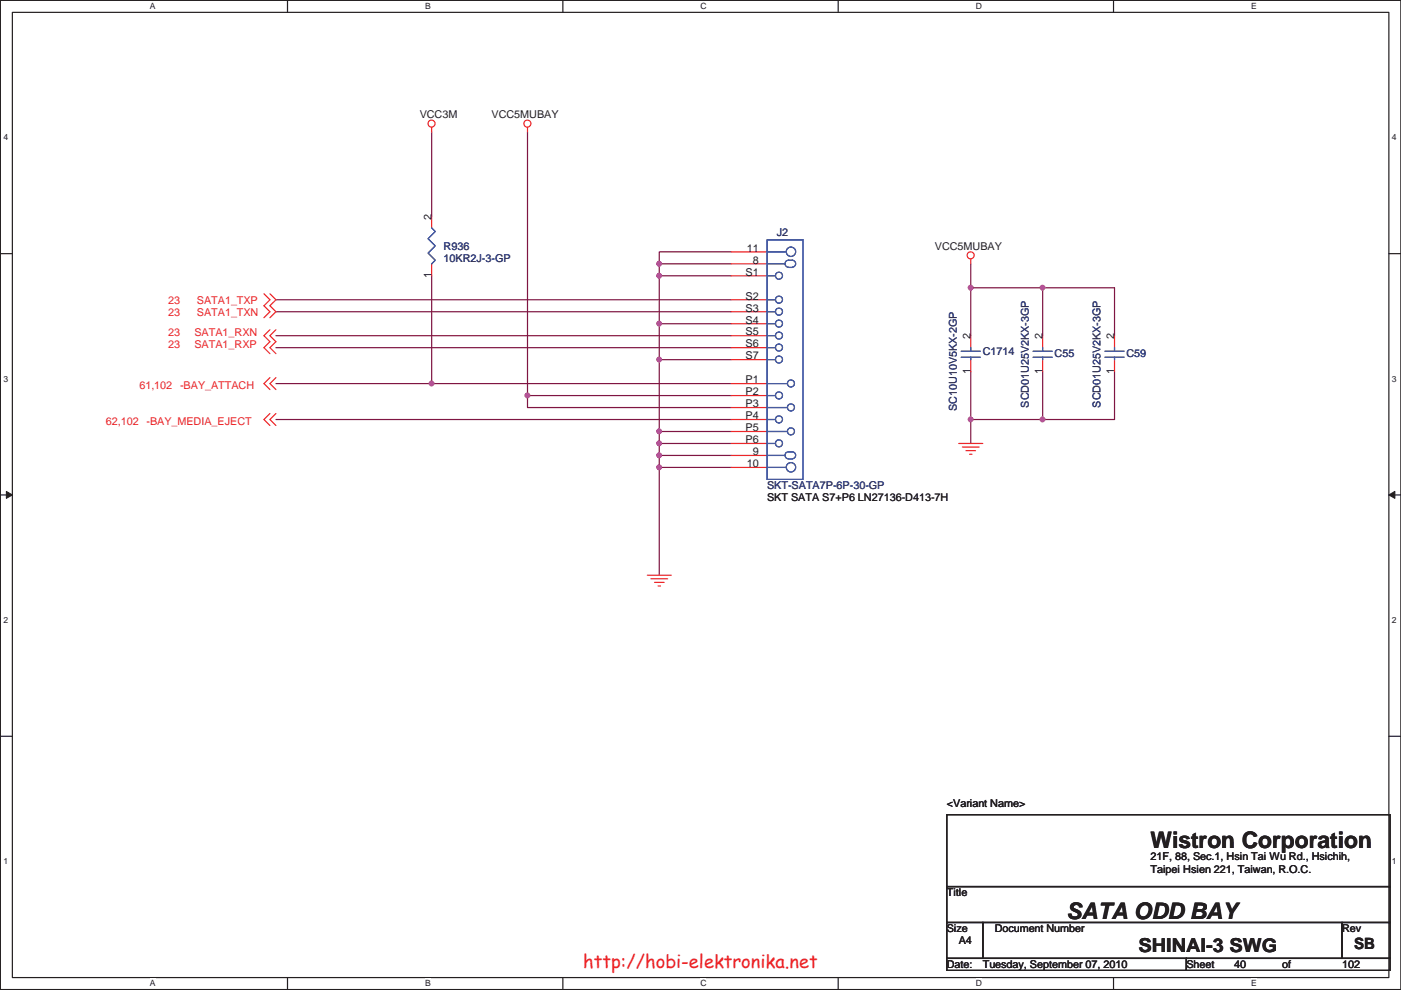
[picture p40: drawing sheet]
<svg xmlns="http://www.w3.org/2000/svg" width="297mm" height="210mm" viewBox="0 0 297 210" stroke-linecap="round" stroke-linejoin="round" font-family="sans-serif">
<defs><g id="words">
<g font-size="4.8" fill="#231f20">
<text x="243.9" y="179.8">Wistron Corporation</text>
<text x="226.1" y="195">SATA ODD BAY</text>
</g>
<text font-size="4.1" fill="#231f20" x="241.4" y="202">SHINAI-3 SWG</text>
<text font-size="3.9" fill="#ed2024" x="123.7" y="205.2">http://hobi-elektronika.net</text>
<text font-size="3.3" fill="#231f20" x="287.1" y="201.3">SB</text>
<g font-size="2.3" fill="#231f20">
<text x="89" y="25">VCC3M</text>
<text x="104.2" y="25">VCC5MUBAY</text>
<text x="91.5" y="46.6" transform="rotate(-90 91.5 46.6)">2</text>
<text x="158.3" y="53.4">11</text>
<text x="198.2" y="53">VCC5MUBAY</text>
<text x="91.5" y="59" transform="rotate(-90 91.5 59)">1</text>
<text x="158.1" y="58.5">S1</text>
<text x="159.6" y="55.9">8</text>
<text x="158.1" y="63.5">S2</text>
<text x="158.1" y="66.1">S3</text>
<text x="158.1" y="68.6">S4</text>
<text x="158.1" y="71.2">S5</text>
<text x="205.8" y="72" transform="rotate(-90 205.8 72)">2</text>
<text x="221" y="72" transform="rotate(-90 221 72)">2</text>
<text x="236.3" y="72" transform="rotate(-90 236.3 72)">2</text>
<text x="158.1" y="73.7">S6</text>
<text x="158.1" y="76.2">S7</text>
<text x="158.1" y="81.3">P1</text>
<text x="158.1" y="83.9">P2</text>
<text x="205.8" y="79.3" transform="rotate(-90 205.8 79.3)">1</text>
<text x="221" y="79.3" transform="rotate(-90 221 79.3)">1</text>
<text x="236.3" y="79.3" transform="rotate(-90 236.3 79.3)">1</text>
<text x="158.1" y="86.4">P3</text>
<text x="158.1" y="88.9">P4</text>
<text x="158.1" y="91.5">P5</text>
<text x="158.1" y="94">P6</text>
<text x="158.3" y="99.1">10</text>
<text x="159.6" y="96.6">9</text>
<text x="162.6" y="106.3">SKT SATA S7+P6 LN27136-D413-7H</text>
<text x="200.7" y="171.1">&lt;Variant Name&gt;</text>
<text x="243.9" y="182.5">21F, 88, Sec.1, Hsin Tai Wu Rd., Hsichih,</text>
<text x="243.9" y="185.2">Taipei Hsien 221, Taiwan, R.O.C.</text>
<text x="200.7" y="190.1">Title</text>
<text x="200.7" y="197.7">Size</text>
<text x="210.9" y="197.7">Document Number</text>
<text x="284.6" y="197.7">Rev</text>
<text x="203.3" y="200.3">A4</text>
<text x="200.7" y="205.4">Date:</text>
<text x="208.4" y="205.4">Tuesday, September 07, 2010</text>
<text x="251.5" y="205.4">Sheet</text>
<text x="261.7" y="205.4">40</text>
<text x="271.9" y="205.4">of</text>
<text x="284.6" y="205.4">102</text>
</g>
<g font-size="2.3" fill="#2d2d72">
<text x="94.1" y="53">R936</text>
<text x="164.7" y="50.2">J2</text>
<text x="94.1" y="55.5">10KR2J-3-GP</text>
<text x="208.4" y="75.3">C1714</text>
<text x="223.6" y="75.8">C55</text>
<text x="238.8" y="75.8">C59</text>
<text x="202.9" y="87.2" transform="rotate(-90 202.9 87.2)">SC10U10V5KX-2GP</text>
<text x="218.1" y="86.4" transform="rotate(-90 218.1 86.4)">SCD01U25V2KX-3GP</text>
<text x="233.3" y="86.4" transform="rotate(-90 233.3 86.4)">SCD01U25V2KX-3GP</text>
<text x="162.6" y="103.8">SKT-SATA7P-6P-30-GP</text>
</g>
<g font-size="2.3" fill="#ec2426">
<text x="35.6" y="64.4">23</text>
<text x="41.7" y="64.4">SATA1_TXP</text>
<text x="35.6" y="66.9">23</text>
<text x="35.6" y="71.2">23</text>
<text x="41.2" y="71.2">SATA1_RXN</text>
<text x="41.7" y="66.9">SATA1_TXN</text>
<text x="35.6" y="73.8">23</text>
<text x="41.2" y="73.8">SATA1_RXP</text>
<text x="29.5" y="82.4">61,102</text>
<text x="38.2" y="82.4">-BAY_ATTACH</text>
<text x="22.4" y="90">62,102</text>
<text x="31.1" y="90">-BAY_MEDIA_EJECT</text>
</g>
<g font-size="1.8" fill="#231f20">
<text x="31.8" y="1.9">A</text>
<text x="90.1" y="1.9">B</text>
<text x="148.5" y="1.9">C</text>
<text x="206.9" y="1.9">D</text>
<text x="265.3" y="1.9">E</text>
<text x=".7" y="29.8">4</text>
<text x="295.1" y="29.8">4</text>
<text x=".7" y="81">3</text>
<text x="295.1" y="81">3</text>
<text x=".7" y="132.2">2</text>
<text x="295.1" y="132.2">2</text>
<text x=".7" y="183.3">1</text>
<text x="295.1" y="183.3">1</text>
<text x="31.8" y="209.2">A</text>
<text x="90.1" y="209.2">B</text>
<text x="148.5" y="209.2">C</text>
<text x="206.9" y="209.2">D</text>
<text x="265.3" y="209.2">E</text>
</g>
</g></defs>
<path d="M.1 .1h296.9v209.8h-296.9zM2.6 2.6h291.9v204.7h-291.9z" fill="none" stroke="#231f20" stroke-width=".25"/>
<g fill="#fff">
<path d="M31.8 .3h1.2v2h-1.2z"/>
<path d="M31.8 207.6h1.2v2h-1.2z"/>
</g>
<path d="M61 .1v2.5M61 207.3v2.6" fill="none" stroke="#231f20" stroke-width=".25"/>
<g fill="#fff">
<path d="M90.1 .3h1.2v2h-1.2z"/>
<path d="M90.1 207.6h1.2v2h-1.2z"/>
</g>
<path d="M119.3 .1v2.5M119.3 207.3v2.6" fill="none" stroke="#231f20" stroke-width=".25"/>
<g fill="#fff">
<path d="M148.5 .3h1.3v2h-1.3z"/>
<path d="M148.5 207.6h1.3v2h-1.3z"/>
</g>
<path d="M177.7 .1v2.5M177.7 207.3v2.6" fill="none" stroke="#231f20" stroke-width=".25"/>
<g fill="#fff">
<path d="M206.9 .3h1.2v2h-1.2z"/>
<path d="M206.9 207.6h1.2v2h-1.2z"/>
</g>
<path d="M236.1 .1v2.5M236.1 207.3v2.6" fill="none" stroke="#231f20" stroke-width=".25"/>
<g fill="#fff">
<path d="M265.3 .3h1.1v2h-1.1z"/>
<path d="M265.3 207.6h1.1v2h-1.1z"/>
<path d="M.7 28.2h1v2h-1z"/>
<path d="M295.1 28.2h1v2h-1z"/>
<path d="M.7 79.4h1v2h-1z"/>
<path d="M295.1 79.4h1v2h-1z"/>
</g>
<path d="M.1 53.8h2.5M294.5 53.8h2.5" fill="none" stroke="#231f20" stroke-width=".25"/>
<g fill="#fff">
<path d="M.7 130.6h1v1.9h-1z"/>
<path d="M295.1 130.6h1v1.9h-1z"/>
</g>
<path d="M.1 105h2.5M294.5 105h2.5" fill="none" stroke="#231f20" stroke-width=".25"/>
<path d="M1.4 104.2l1.2 .8-1.2 .7z" fill="#231f20"/>
<path d="M1.4 104.2l1.2 .8-1.2 .7z" fill="none" stroke="#231f20" stroke-width=".21"/>
<path d="M294.5 105l1.2-.8v1.5z" fill="#231f20"/>
<path d="M294.5 105l1.2-.8v1.5z" fill="none" stroke="#231f20" stroke-width=".21"/>
<g fill="#fff">
<path d="M.7 181.7h1v2h-1z"/>
<path d="M295.1 181.7h1v2h-1z"/>
</g>
<path d="M.1 156.2h2.5M294.5 156.2h2.5" fill="none" stroke="#231f20" stroke-width=".25"/>
<path d="M91.5 28v17.8M91.5 81.4h63.5" fill="none" stroke="#7f1542" stroke-width=".25"/>
<circle cx="91.5" cy="81.3" r=".49" fill="#b8529f"/>
<circle cx="91.5" cy="81.3" r=".49" fill="none" stroke="#b8529f" stroke-width=".25"/>
<path d="M205.8 78.8v10.2M221.1 71.2v-10.2h15.2v10.2M236.3 78.8v10.2" fill="none" stroke="#7f1542" stroke-width=".25"/>
<circle cx="221" cy="61" r=".49" fill="#b8529f"/>
<circle cx="221" cy="61" r=".49" fill="none" stroke="#b8529f" stroke-width=".25"/>
<path d="M205.8 61v10.2" fill="none" stroke="#7f1542" stroke-width=".25"/>
<circle cx="205.8" cy="61" r=".49" fill="#b8529f"/>
<circle cx="205.8" cy="61" r=".49" fill="none" stroke="#b8529f" stroke-width=".25"/>
<path d="M205.8 61h15.3M205.8 89v5.1M221.1 89h15.2" fill="none" stroke="#7f1542" stroke-width=".25"/>
<circle cx="205.8" cy="89" r=".49" fill="#b8529f"/>
<circle cx="205.8" cy="89" r=".49" fill="none" stroke="#b8529f" stroke-width=".25"/>
<path d="M221.1 78.8v10.2h-15.3" fill="none" stroke="#7f1542" stroke-width=".25"/>
<circle cx="221" cy="89" r=".49" fill="#b8529f"/>
<circle cx="221" cy="89" r=".49" fill="none" stroke="#b8529f" stroke-width=".25"/>
<path d="M139.8 56v2.5h15.2M139.8 58.5v10.2h15.2M205.8 56v5M139.8 99.1v22.9" fill="none" stroke="#7f1542" stroke-width=".25"/>
<circle cx="139.8" cy="58.5" r=".49" fill="#b8529f"/>
<circle cx="139.8" cy="58.5" r=".49" fill="none" stroke="#b8529f" stroke-width=".25"/>
<path d="M139.8 68.7v7.6h15.2" fill="none" stroke="#7f1542" stroke-width=".25"/>
<circle cx="139.8" cy="68.6" r=".49" fill="#b8529f"/>
<circle cx="139.8" cy="68.6" r=".49" fill="none" stroke="#b8529f" stroke-width=".25"/>
<path d="M139.8 76.3v15.2h15.2" fill="none" stroke="#7f1542" stroke-width=".25"/>
<circle cx="139.8" cy="76.3" r=".49" fill="#b8529f"/>
<circle cx="139.8" cy="76.3" r=".49" fill="none" stroke="#b8529f" stroke-width=".25"/>
<path d="M139.8 94.1h15.2" fill="none" stroke="#7f1542" stroke-width=".25"/>
<circle cx="139.8" cy="94" r=".49" fill="#b8529f"/>
<circle cx="139.8" cy="94" r=".49" fill="none" stroke="#b8529f" stroke-width=".25"/>
<path d="M139.8 91.5v2.6" fill="none" stroke="#7f1542" stroke-width=".25"/>
<circle cx="139.8" cy="91.5" r=".49" fill="#b8529f"/>
<circle cx="139.8" cy="91.5" r=".49" fill="none" stroke="#b8529f" stroke-width=".25"/>
<path d="M111.8 28v55.9" fill="none" stroke="#7f1542" stroke-width=".25"/>
<circle cx="111.8" cy="83.9" r=".49" fill="#b8529f"/>
<circle cx="111.8" cy="83.9" r=".49" fill="none" stroke="#b8529f" stroke-width=".25"/>
<path d="M91.5 58.5v22.9h-33M139.8 56h15.2M58.5 73.7h96.5M58.5 71.2h96.5M58.5 66.1h96.5M58.5 63.6h96.5M58.5 89h96.5M155 83.9h-43.2v2.5h43.2" fill="none" stroke="#7f1542" stroke-width=".25"/>
<circle cx="139.8" cy="55.9" r=".49" fill="#b8529f"/>
<circle cx="139.8" cy="55.9" r=".49" fill="none" stroke="#b8529f" stroke-width=".25"/>
<path d="M155 53.4h-15.2v2.6M139.8 94.1v2.5h15.2M139.8 99.1h15.2" fill="none" stroke="#7f1542" stroke-width=".25"/>
<circle cx="139.8" cy="99.1" r=".49" fill="#b8529f"/>
<circle cx="139.8" cy="99.1" r=".49" fill="none" stroke="#b8529f" stroke-width=".25"/>
<path d="M139.8 96.6v2.5" fill="none" stroke="#7f1542" stroke-width=".25"/>
<circle cx="139.8" cy="96.6" r=".49" fill="#b8529f"/>
<circle cx="139.8" cy="96.6" r=".49" fill="none" stroke="#b8529f" stroke-width=".25"/>
<g fill="none" stroke="#ec2426" stroke-width=".25">
<path d="M91.5 27v1M111.8 27v1M91.5 45.8v2.5M91.5 56v2.5M155 58.5h7.6M155 56h7.6M155 53.4h7.6M205.8 54.9v1.1M56 62.3l1.2 1.3-1.2 1.3 1.2 1.2-1.2 1.3M57.2 62.3l1.3 1.3-1.3 1.3 1.3 1.2-1.3 1.3M57.2 69.9l-1.2 1.3 1.2 1.3-1.2 1.2 1.2 1.3M58.5 69.9l-1.3 1.3 1.3 1.3-1.3 1.2 1.3 1.3"/>
<path d="M155 63.6h7.6M155 66.1h7.6M155 68.7h7.6M155 71.2h7.6M155 73.7h7.6M155 76.3h7.6M205.8 71.2v2.5M205.8 76.3v2.5M221.1 71.2v2.5M221.1 76.3v2.5M236.3 71.2v2.5M236.3 76.3v2.5"/>
<path d="M57.2 80.1l-1.2 1.3 1.2 1.2M57.2 87.7l-1.2 1.3 1.2 1.3M58.5 80.1l-1.3 1.3 1.3 1.2M58.5 87.7l-1.3 1.3 1.3 1.3M155 94.1h7.6M155 81.4h7.6M155 83.9h7.6M155 86.4h7.6M155 89h7.6M155 91.5h7.6M155 96.6h7.6M155 99.1h7.6"/>
<path d="M203.3 94.1h5.1M204 94.8h3.6M204.8 95.6h2M205.6 96.3h.5M137.2 122h5.1M138 122.8h3.6M138.8 123.5h2M139.5 124.3h.5"/>
<circle cx="91.5" cy="26.2" r=".75"/>
<circle cx="111.8" cy="26.2" r=".75"/>
<circle cx="205.8" cy="54.2" r=".75"/>
</g>
<path d="M200.7 172.8h94v15.2h-94zM200.7 188h94v7.7h-94zM200.7 195.7h7.7v7.6h-7.7zM208.4 195.7h76.2v7.6h-76.2zM284.6 195.7h10.1v7.6h-10.1zM200.7 203.3h50.8v2.5h-50.8zM251.5 203.3h43.2v2.5h-43.2z" fill="none" stroke="#231f20" stroke-width=".25"/>
<g fill="none" stroke="#3a53a4" stroke-width=".25">
<path d="M91.5 48.3l.8 .8-1.5 1.5 1.5 1.6-1.5 1.5 1.5 1.5-.8 .8M162.6 58.5h1.8M162.6 56h3.9M162.6 53.4h4.1M162.6 50.9h7.7v50.8h-7.7zM167.2 56.7a.74 .74 0 0 1-.7-.8 .74 .74 0 0 1 .7-.7h.8a.74 .74 0 0 1 .7 .7 .74 .74 0 0 1-.7 .8M167.2 56.7h.8M162.6 68.7h1.8M162.6 76.3h1.8M162.6 73.7h1.8M162.6 71.2h1.8M162.6 66.1h1.8"/>
<path d="M162.6 63.6h1.8M203.8 75.8h4.1M203.8 74.5h4.1M205.8 73.7v.8M205.8 75.8v.5M219 75.8h4.1M219 74.5h4.1M221.1 73.7v.8M221.1 75.8v.5M234.3 75.8h4M234.3 74.5h4M236.3 73.7v.8"/>
<path d="M236.3 75.8v.5M162.6 83.9h1.8M162.6 89h1.8M162.6 94.1h1.8M162.6 81.4h4.4M162.6 86.4h4.4M162.6 91.5h4.4M162.6 96.6h3.9M162.6 99.1h4.1M167.2 97.3a.74 .74 0 0 1-.7-.7 .74 .74 0 0 1 .7-.8h.8a.74 .74 0 0 1 .7 .8 .74 .74 0 0 1-.7 .7M167.2 97.4h.8"/>
<circle cx="165.2" cy="58.5" r=".75"/>
<circle cx="167.7" cy="53.4" r="1"/>
<circle cx="165.2" cy="71.2" r=".75"/>
<circle cx="165.2" cy="68.6" r=".75"/>
<circle cx="165.2" cy="66.1" r=".75"/>
<circle cx="165.2" cy="73.7" r=".75"/>
<circle cx="165.2" cy="63.6" r=".75"/>
<circle cx="165.2" cy="76.3" r=".75"/>
<circle cx="165.2" cy="83.9" r=".75"/>
<circle cx="165.2" cy="89" r=".75"/>
<circle cx="165.2" cy="94" r=".75"/>
<circle cx="167.7" cy="81.3" r=".75"/>
<circle cx="167.7" cy="91.5" r=".75"/>
<circle cx="167.7" cy="86.4" r=".75"/>
<circle cx="167.7" cy="99.1" r="1"/>
</g>
<circle cx="91.5" cy="81.3" r=".49" fill="#b8529f"/>
<circle cx="91.5" cy="81.3" r=".49" fill="none" stroke="#b8529f" stroke-width=".25"/>
<circle cx="221" cy="61" r=".49" fill="#b8529f"/>
<circle cx="221" cy="61" r=".49" fill="none" stroke="#b8529f" stroke-width=".25"/>
<circle cx="205.8" cy="61" r=".49" fill="#b8529f"/>
<circle cx="205.8" cy="61" r=".49" fill="none" stroke="#b8529f" stroke-width=".25"/>
<circle cx="205.8" cy="89" r=".49" fill="#b8529f"/>
<circle cx="205.8" cy="89" r=".49" fill="none" stroke="#b8529f" stroke-width=".25"/>
<circle cx="221" cy="89" r=".49" fill="#b8529f"/>
<circle cx="221" cy="89" r=".49" fill="none" stroke="#b8529f" stroke-width=".25"/>
<circle cx="139.8" cy="58.5" r=".49" fill="#b8529f"/>
<circle cx="139.8" cy="58.5" r=".49" fill="none" stroke="#b8529f" stroke-width=".25"/>
<circle cx="139.8" cy="68.6" r=".49" fill="#b8529f"/>
<circle cx="139.8" cy="68.6" r=".49" fill="none" stroke="#b8529f" stroke-width=".25"/>
<circle cx="139.8" cy="76.3" r=".49" fill="#b8529f"/>
<circle cx="139.8" cy="76.3" r=".49" fill="none" stroke="#b8529f" stroke-width=".25"/>
<circle cx="139.8" cy="94" r=".49" fill="#b8529f"/>
<circle cx="139.8" cy="94" r=".49" fill="none" stroke="#b8529f" stroke-width=".25"/>
<circle cx="139.8" cy="91.5" r=".49" fill="#b8529f"/>
<circle cx="139.8" cy="91.5" r=".49" fill="none" stroke="#b8529f" stroke-width=".25"/>
<circle cx="111.8" cy="83.9" r=".49" fill="#b8529f"/>
<circle cx="111.8" cy="83.9" r=".49" fill="none" stroke="#b8529f" stroke-width=".25"/>
<circle cx="139.8" cy="55.9" r=".49" fill="#b8529f"/>
<circle cx="139.8" cy="55.9" r=".49" fill="none" stroke="#b8529f" stroke-width=".25"/>
<circle cx="139.8" cy="99.1" r=".49" fill="#b8529f"/>
<circle cx="139.8" cy="99.1" r=".49" fill="none" stroke="#b8529f" stroke-width=".25"/>
<circle cx="139.8" cy="96.6" r=".49" fill="#b8529f"/>
<circle cx="139.8" cy="96.6" r=".49" fill="none" stroke="#b8529f" stroke-width=".25"/>
<use href="#words"/>
</svg>
